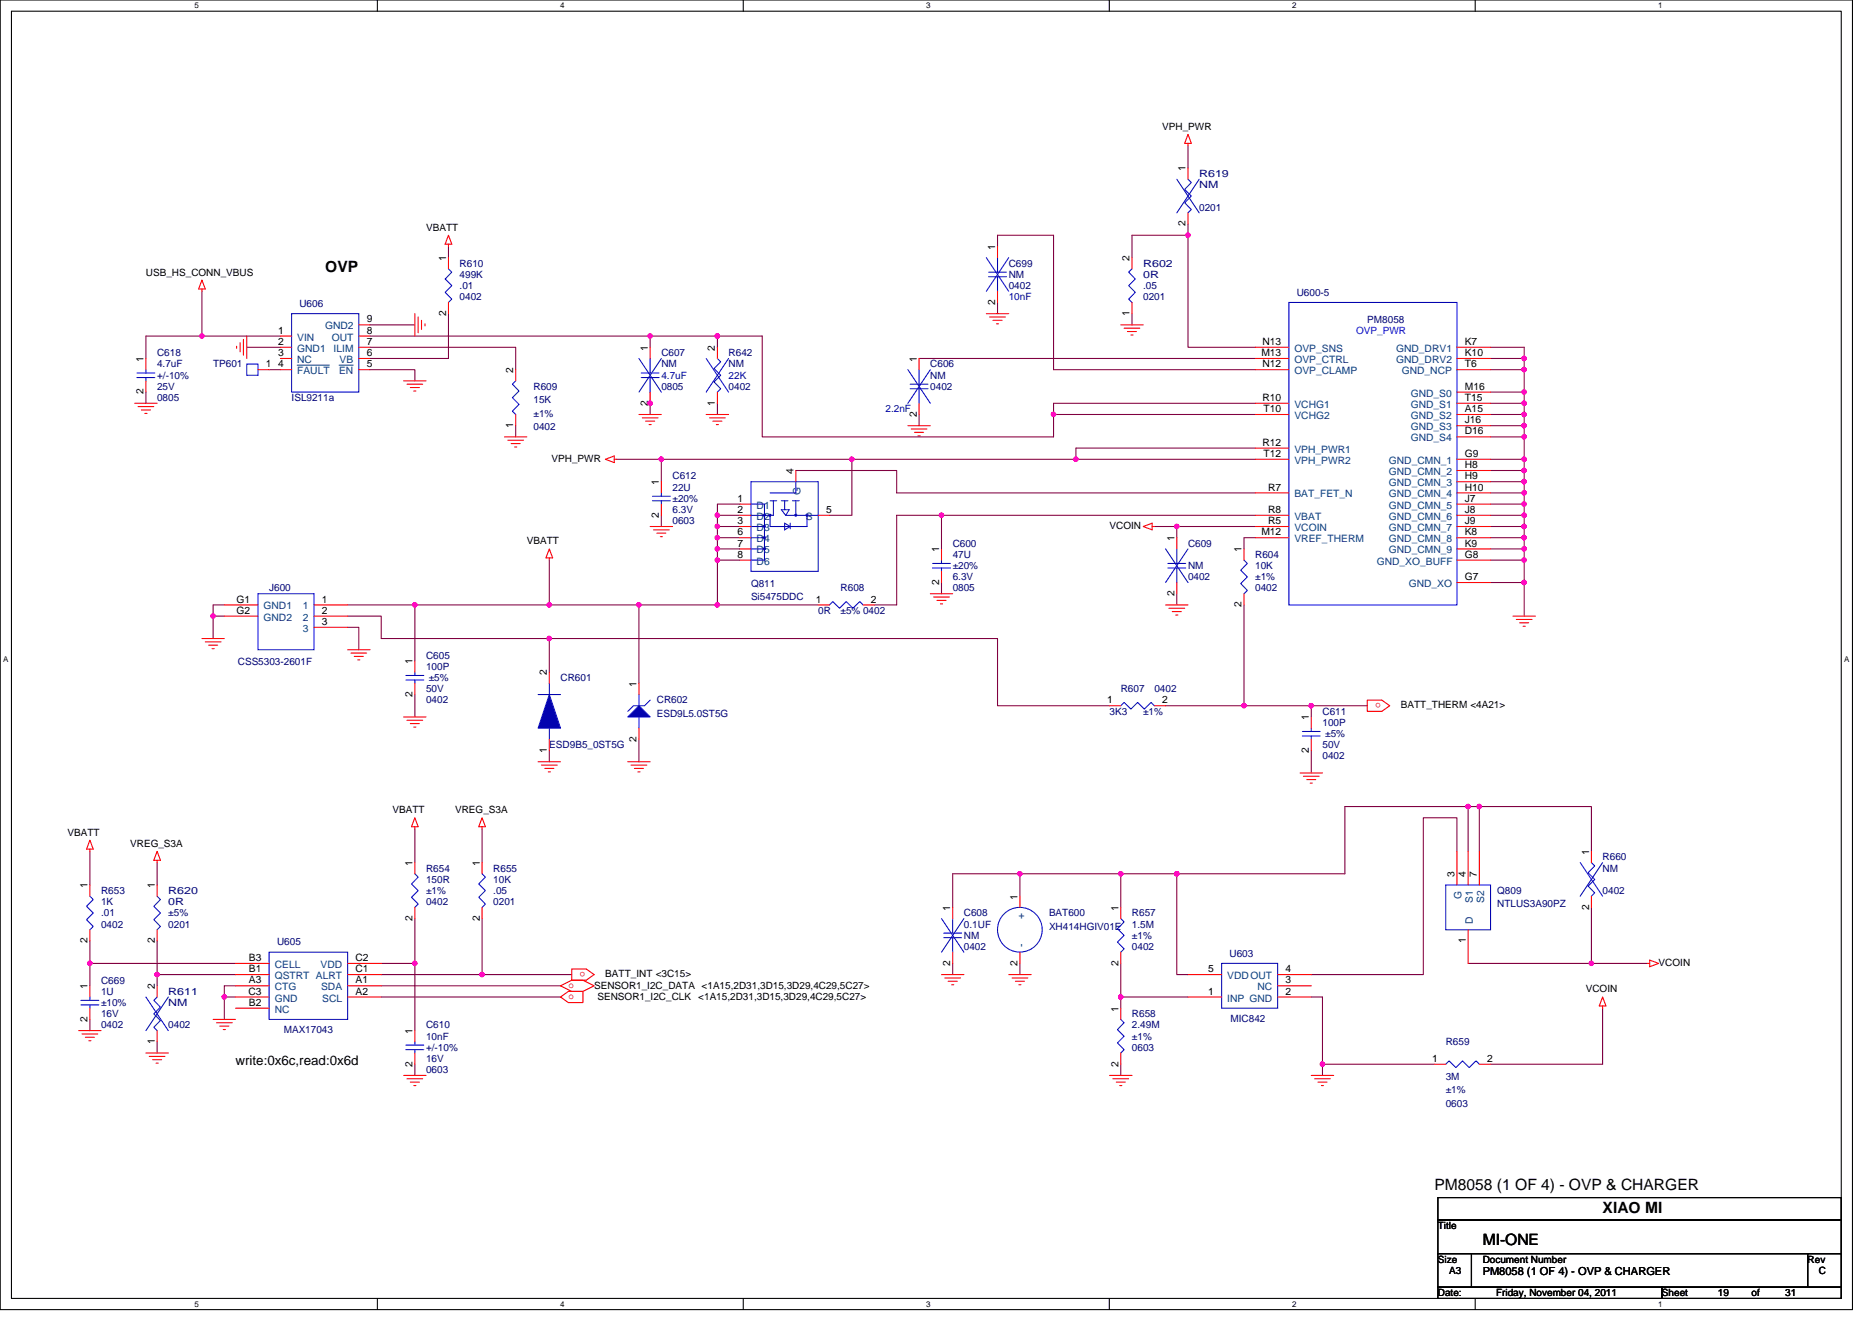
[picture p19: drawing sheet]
<svg xmlns="http://www.w3.org/2000/svg" width="297mm" height="210mm" viewBox="0 0 297 210" stroke-linecap="round" stroke-linejoin="round" font-family="sans-serif">
<defs><g id="words">
<g font-size="2.5">
<text x="51.6" y="43.2">OVP</text>
<text x="227.6" y="188.9">PM8058 (1 OF 4) - OVP &amp; CHARGER</text>
<text x="235.3" y="197.6">MI-ONE</text>
<text x="254.3" y="192.5">XIAO MI</text>
</g>
<text font-size="2.1" x="37.4" y="169">write:0x6c,read:0x6d</text>
<text font-size="1.8" x="235.3" y="202.3">PM8058 (1 OF 4) - OVP &amp; CHARGER</text>
<g font-size="1.6">
<text x="184.4" y="20.6">VPH_PWR</text>
<text x="188.1" y="27.2" transform="rotate(-90 188.1 27.2)">1</text>
<text x="188.1" y="35.9" transform="rotate(-90 188.1 35.9)">2</text>
<text x="67.6" y="36.6">VBATT</text>
<text x="70.8" y="41.4" transform="rotate(-90 70.8 41.4)">1</text>
<text x="157.9" y="39.6" transform="rotate(-90 157.9 39.6)">1</text>
<text x="179.2" y="41.4" transform="rotate(-90 179.2 41.4)">2</text>
<text x="23.2" y="43.7">USB_HS_CONN_VBUS</text>
<text x="44.1" y="53">1</text>
<text x="58.2" y="51.2">9</text>
<text x="58.2" y="53">8</text>
<text x="70.8" y="50.2" transform="rotate(-90 70.8 50.2)">2</text>
<text x="157.9" y="48.4" transform="rotate(-90 157.9 48.4)">2</text>
<text x="179.2" y="50.2" transform="rotate(-90 179.2 50.2)">1</text>
<text x="22.8" y="57.4" transform="rotate(-90 22.8 57.4)">1</text>
<text x="42.2" y="58.3">1</text>
<text x="44.1" y="54.7">2</text>
<text x="44.1" y="56.5">3</text>
<text x="44.1" y="58.3">4</text>
<text x="58.2" y="58.3">5</text>
<text x="58.2" y="54.7">7</text>
<text x="58.2" y="56.5">6</text>
<text x="81.4" y="59.2" transform="rotate(-90 81.4 59.2)">2</text>
<text x="102.8" y="55.6" transform="rotate(-90 102.8 55.6)">1</text>
<text x="113.4" y="55.6" transform="rotate(-90 113.4 55.6)">2</text>
<text x="145.5" y="57.4" transform="rotate(-90 145.5 57.4)">1</text>
<text x="200.1" y="56.5">M13</text>
<text x="200.3" y="54.7">N13</text>
<text x="200.3" y="58.3">N12</text>
<text x="232.4" y="58.3">T6</text>
<text x="232.4" y="54.7">K7</text>
<text x="232.4" y="56.5">K10</text>
<text x="22.8" y="62.6" transform="rotate(-90 22.8 62.6)">2</text>
<text x="102.8" y="64.4" transform="rotate(-90 102.8 64.4)">2</text>
<text x="113.4" y="64.4" transform="rotate(-90 113.4 64.4)">1</text>
<text x="200.3" y="63.6">R10</text>
<text x="200.5" y="65.4">T10</text>
<text x="232.4" y="61.8">M16</text>
<text x="232.4" y="63.6">T15</text>
<text x="232.4" y="65.4">A15</text>
<text x="81.4" y="67.9" transform="rotate(-90 81.4 67.9)">1</text>
<text x="145.5" y="66.2" transform="rotate(-90 145.5 66.2)">2</text>
<text x="200.3" y="70.7">R12</text>
<text x="232.4" y="67.2">J16</text>
<text x="232.4" y="69">D16</text>
<text x="87.5" y="73.3">VPH_PWR</text>
<text x="104.6" y="77" transform="rotate(-90 104.6 77)">1</text>
<text x="125.9" y="75.2" transform="rotate(-90 125.9 75.2)">4</text>
<text x="200.5" y="72.5">T12</text>
<text x="201.2" y="77.9">R7</text>
<text x="232.4" y="72.5">G9</text>
<text x="232.4" y="74.3">H8</text>
<text x="232.4" y="76.1">H9</text>
<text x="232.4" y="77.9">H10</text>
<text x="104.6" y="82.2" transform="rotate(-90 104.6 82.2)">2</text>
<text x="117" y="79.6">1</text>
<text x="117" y="81.4">2</text>
<text x="117" y="83.2">3</text>
<text x="131.1" y="81.4">5</text>
<text x="176.1" y="83.9">VCOIN</text>
<text x="201.2" y="81.4">R8</text>
<text x="201.2" y="83.2">R5</text>
<text x="232.4" y="79.6">J7</text>
<text x="232.4" y="81.4">J8</text>
<text x="232.4" y="83.2">J9</text>
<text x="83.6" y="86.4">VBATT</text>
<text x="117" y="85">6</text>
<text x="117" y="86.7">7</text>
<text x="117" y="88.5">8</text>
<text x="149" y="87.7" transform="rotate(-90 149 87.7)">1</text>
<text x="186.3" y="85.9" transform="rotate(-90 186.3 85.9)">1</text>
<text x="197" y="87.7" transform="rotate(-90 197 87.7)">1</text>
<text x="200.1" y="85">M12</text>
<text x="232.4" y="85">K8</text>
<text x="232.4" y="86.7">K9</text>
<text x="232.4" y="88.5">G8</text>
<text x="37.5" y="95.6">G1</text>
<text x="51.1" y="95.6">1</text>
<text x="129.5" y="95.6">1</text>
<text x="138.2" y="95.6">2</text>
<text x="149" y="92.8" transform="rotate(-90 149 92.8)">2</text>
<text x="186.3" y="94.6" transform="rotate(-90 186.3 94.6)">2</text>
<text x="232.4" y="92.1">G7</text>
<text x="37.5" y="97.4">G2</text>
<text x="51.1" y="97.4">2</text>
<text x="51.1" y="99.2">3</text>
<text x="197" y="96.4" transform="rotate(-90 197 96.4)">2</text>
<text x="65.4" y="105.4" transform="rotate(-90 65.4 105.4)">1</text>
<text x="86.8" y="107.2" transform="rotate(-90 86.8 107.2)">2</text>
<text x="65.4" y="110.6" transform="rotate(-90 65.4 110.6)">2</text>
<text x="101" y="109" transform="rotate(-90 101 109)">1</text>
<text x="175.7" y="111.6">1</text>
<text x="184.4" y="111.6">2</text>
<text x="222.3" y="112.4">BATT_THERM &lt;4A21&gt;</text>
<text x="86.8" y="119.5" transform="rotate(-90 86.8 119.5)">1</text>
<text x="101" y="117.7" transform="rotate(-90 101 117.7)">2</text>
<text x="207.7" y="119.5" transform="rotate(-90 207.7 119.5)">2</text>
<text x="207.7" y="114.3" transform="rotate(-90 207.7 114.3)">1</text>
<text x="62.3" y="129.1">VBATT</text>
<text x="72.2" y="129.1">VREG_S3A</text>
<text x="10.7" y="132.6">VBATT</text>
<text x="20.7" y="134.4">VREG_S3A</text>
<text x="65.4" y="137.4" transform="rotate(-90 65.4 137.4)">1</text>
<text x="76.1" y="137.4" transform="rotate(-90 76.1 137.4)">1</text>
<text x="252.1" y="135.7" transform="rotate(-90 252.1 135.7)">1</text>
<text x="13.9" y="141" transform="rotate(-90 13.9 141)">1</text>
<text x="24.5" y="141" transform="rotate(-90 24.5 141)">1</text>
<text x="161.5" y="142.8" transform="rotate(-90 161.5 142.8)">1</text>
<text x="230.8" y="139.2" transform="rotate(-90 230.8 139.2)">3</text>
<text x="232.6" y="139.2" transform="rotate(-90 232.6 139.2)">4</text>
<text x="234.4" y="139.2" transform="rotate(-90 234.4 139.2)">7</text>
<text x="13.9" y="149.7" transform="rotate(-90 13.9 149.7)">2</text>
<text x="24.5" y="149.7" transform="rotate(-90 24.5 149.7)">2</text>
<text x="65.4" y="146.2" transform="rotate(-90 65.4 146.2)">2</text>
<text x="76.1" y="146.2" transform="rotate(-90 76.1 146.2)">2</text>
<text x="150.8" y="144.5" transform="rotate(-90 150.8 144.5)">1</text>
<text x="177.5" y="144.5" transform="rotate(-90 177.5 144.5)">1</text>
<text x="232.6" y="149.7" transform="rotate(-90 232.6 149.7)">1</text>
<text x="252.1" y="144.4" transform="rotate(-90 252.1 144.4)">2</text>
<text x="39.5" y="152.5">B3</text>
<text x="39.5" y="154.3">B1</text>
<text x="56.4" y="154.3">C1</text>
<text x="56.4" y="152.5">C2</text>
<text x="96.1" y="155">BATT_INT &lt;3C15&gt;</text>
<text x="150.8" y="153.3" transform="rotate(-90 150.8 153.3)">2</text>
<text x="161.5" y="153.3" transform="rotate(-90 161.5 153.3)">2</text>
<text x="177.5" y="153.3" transform="rotate(-90 177.5 153.3)">2</text>
<text x="191.7" y="154.3">5</text>
<text x="204" y="154.3">4</text>
<text x="263.2" y="153.3">VCOIN</text>
<text x="13.9" y="157" transform="rotate(-90 13.9 157)">1</text>
<text x="24.5" y="157" transform="rotate(-90 24.5 157)">2</text>
<text x="39.4" y="157.9">C3</text>
<text x="39.5" y="156.1">A3</text>
<text x="39.5" y="159.6">B2</text>
<text x="56.4" y="156.1">A1</text>
<text x="56.4" y="157.9">A2</text>
<text x="94.3" y="157">SENSOR1_I2C_DATA &lt;1A15,2D31,3D15,3D29,4C29,5C27&gt;</text>
<text x="94.8" y="158.8">SENSOR1_I2C_CLK</text>
<text x="110.8" y="158.8">&lt;1A15,2D31,3D15,3D29,4C29,5C27&gt;</text>
<text x="177.5" y="160.5" transform="rotate(-90 177.5 160.5)">1</text>
<text x="191.7" y="157.9">1</text>
<text x="204" y="157.9">2</text>
<text x="204" y="156.1">3</text>
<text x="251.6" y="157.5">VCOIN</text>
<text x="13.9" y="162.2" transform="rotate(-90 13.9 162.2)">2</text>
<text x="24.5" y="165.7" transform="rotate(-90 24.5 165.7)">1</text>
<text x="65.4" y="164.1" transform="rotate(-90 65.4 164.1)">1</text>
<text x="65.4" y="169.3" transform="rotate(-90 65.4 169.3)">2</text>
<text x="177.5" y="169.3" transform="rotate(-90 177.5 169.3)">2</text>
<text x="227.3" y="168.5">1</text>
<text x="236" y="168.5">2</text>
<text x="228.2" y="195.1">Title</text>
<text x="228.2" y="200.4">Size</text>
<text x="229.9" y="202.2">A3</text>
<text x="235.3" y="200.4">Document Number</text>
<text x="286.8" y="200.4">Rev</text>
<text x="288.6" y="202.2">C</text>
<text x="228.2" y="205.7">Date:</text>
<text x="237.4" y="205.7">Friday, November 04, 2011</text>
<text x="263.7" y="205.7">Sheet</text>
<text x="272.6" y="205.7">19</text>
<text x="277.9" y="205.7">of</text>
<text x="283.3" y="205.7">31</text>
</g>
<g font-size="1.6" fill="#000080">
<text x="190.3" y="28.1">R619</text>
<text x="190.3" y="29.9">NM</text>
<text x="190.3" y="33.4">0201</text>
<text x="72.9" y="42.3">R610</text>
<text x="72.9" y="44.1">499K</text>
<text x="72.9" y="45.9">.01</text>
<text x="72.9" y="47.6">0402</text>
<text x="160.1" y="42.3">C699</text>
<text x="160.1" y="44.1">NM</text>
<text x="160.1" y="45.9">0402</text>
<text x="181.4" y="42.3">R602</text>
<text x="181.4" y="44.1">0R</text>
<text x="181.4" y="45.9">.05</text>
<text x="181.4" y="47.6">0201</text>
<text x="205.8" y="46.9">U600-5</text>
<text x="47.5" y="48.7">U606</text>
<text x="217" y="51.2">PM8058</text>
<text x="24.9" y="56.5">C618</text>
<text x="24.9" y="58.3">4.7uF</text>
<text x="33.8" y="58.3">TP601</text>
<text x="104.9" y="56.5">C607</text>
<text x="104.9" y="58.3">NM</text>
<text x="115.6" y="56.5">R642</text>
<text x="115.6" y="58.3">NM</text>
<text x="147.6" y="58.3">C606</text>
<text x="24.9" y="61.9">25V</text>
<text x="24.9" y="60.1">+/-10%</text>
<text x="24.9" y="63.6">0805</text>
<text x="46.3" y="63.6">ISL9211a</text>
<text x="84.7" y="61.9">R609</text>
<text x="84.7" y="64">15K</text>
<text x="104.9" y="61.9">0805</text>
<text x="115.6" y="61.9">0402</text>
<text x="147.6" y="60.1">NM</text>
<text x="147.6" y="61.9">0402</text>
<text x="84.7" y="66.1">±1%</text>
<text x="84.7" y="68.3">0402</text>
<text x="106.7" y="76.1">C612</text>
<text x="106.7" y="77.9">22U</text>
<text x="106.7" y="81.4">6.3V</text>
<text x="106.7" y="79.7">±20%</text>
<text x="106.7" y="83.2">0603</text>
<text x="151.2" y="86.8">C600</text>
<text x="151.2" y="88.5">47U</text>
<text x="188.5" y="86.8">C609</text>
<text x="199.2" y="88.5">R604</text>
<text x="42.7" y="93.9">J600</text>
<text x="119.2" y="93.2">Q811</text>
<text x="119.2" y="95.3">Si5475DDC</text>
<text x="133.4" y="93.9">R608</text>
<text x="151.2" y="92.1">6.3V</text>
<text x="151.2" y="90.3">±20%</text>
<text x="151.2" y="93.9">0805</text>
<text x="188.5" y="90.3">NM</text>
<text x="188.5" y="92.1">0402</text>
<text x="199.2" y="90.3">10K</text>
<text x="199.2" y="92.1">±1%</text>
<text x="199.2" y="93.9">0402</text>
<text x="129.8" y="97.4">0R</text>
<text x="133.4" y="97.4">±5% 0402</text>
<text x="37.7" y="105.6">CSS5303-2601F</text>
<text x="67.6" y="104.5">C605</text>
<text x="67.6" y="106.3">100P</text>
<text x="67.6" y="109.9">50V</text>
<text x="67.6" y="111.7">0402</text>
<text x="68" y="108.1">±5%</text>
<text x="88.9" y="108.1">CR601</text>
<text x="104.2" y="111.7">CR602</text>
<text x="104.2" y="113.8">ESD9L5.0ST5G</text>
<text x="176.1" y="113.4">3K3</text>
<text x="177.8" y="109.9">R607</text>
<text x="181.4" y="113.4">±1%</text>
<text x="183.2" y="109.9">0402</text>
<text x="209.8" y="113.4">C611</text>
<text x="87.2" y="118.8">ESD9B5_0ST5G</text>
<text x="209.8" y="115.2">100P</text>
<text x="209.8" y="118.8">50V</text>
<text x="210.3" y="117">±5%</text>
<text x="209.8" y="120.5">0402</text>
<text x="254.3" y="136.5">R660</text>
<text x="16" y="141.9">R653</text>
<text x="16" y="143.7">1K</text>
<text x="26.7" y="141.9">R620</text>
<text x="26.7" y="143.7">0R</text>
<text x="67.6" y="138.3">R654</text>
<text x="67.6" y="140.1">150R</text>
<text x="67.6" y="141.9">±1%</text>
<text x="67.6" y="143.7">0402</text>
<text x="78.3" y="138.3">R655</text>
<text x="78.3" y="140.1">10K</text>
<text x="78.3" y="141.9">.05</text>
<text x="78.3" y="143.7">0201</text>
<text x="237.6" y="141.9">Q809</text>
<text x="254.3" y="138.3">NM</text>
<text x="254.3" y="141.9">0402</text>
<text x="16" y="145.4">.01</text>
<text x="16" y="147.2">0402</text>
<text x="26.7" y="145.4">±5%</text>
<text x="26.7" y="147.2">0201</text>
<text x="152.9" y="147.2">0.1UF</text>
<text x="152.9" y="145.4">C608</text>
<text x="152.9" y="149">NM</text>
<text x="166.5" y="145.4">BAT600</text>
<text x="166.5" y="147.6">XH414HGIV01E</text>
<text x="179.6" y="145.4">R657</text>
<text x="179.6" y="147.2">1.5M</text>
<text x="179.6" y="149">±1%</text>
<text x="237.6" y="144">NTLUS3A90PZ</text>
<text x="44" y="150.1">U605</text>
<text x="152.9" y="150.8">0402</text>
<text x="179.6" y="150.8">0402</text>
<text x="195.1" y="151.8">U603</text>
<text x="16" y="156.1">C669</text>
<text x="16" y="157.9">1U</text>
<text x="16" y="161.4">16V</text>
<text x="16" y="159.7">±10%</text>
<text x="26.7" y="157.9">R611</text>
<text x="26.7" y="159.7">NM</text>
<text x="179.6" y="161.4">R658</text>
<text x="16" y="163.2">0402</text>
<text x="26.7" y="163.2">0402</text>
<text x="45" y="163.9">MAX17043</text>
<text x="67.6" y="163.2">C610</text>
<text x="67.6" y="165">10nF</text>
<text x="67.6" y="166.8">+/-10%</text>
<text x="179.6" y="163.2">2.49M</text>
<text x="179.6" y="165">±1%</text>
<text x="179.6" y="166.8">0603</text>
<text x="195.3" y="162.2">MIC842</text>
<text x="229.4" y="165.9">R659</text>
<text x="67.6" y="168.6">16V</text>
<text x="67.6" y="170.3">0603</text>
<text x="229.4" y="171.4">3M</text>
<text x="229.4" y="173.5">±1%</text>
<text x="229.4" y="175.7">0603</text>
</g>
<g font-size="1.6" fill="#0000a0">
<text x="160.1" y="47.6">10nF</text>
<text x="104.9" y="60.1">4.7uF</text>
<text x="115.6" y="60.1">22K</text>
<text x="140.5" y="65.4">2.2nF</text>
</g>
<g font-size="1.6" fill="#004080">
<text x="51.6" y="52.3">GND2</text>
<text x="47.2" y="59.4">FAULT</text>
<text x="47.2" y="55.8">GND1</text>
<text x="47.2" y="54.1">VIN</text>
<text x="47.2" y="57.6">NC</text>
<text x="52.6" y="54.1">OUT</text>
<text x="52.9" y="55.8">ILIM</text>
<text x="53.8" y="59.4">EN</text>
<text x="53.9" y="57.6">VB</text>
<text x="205.4" y="55.8">OVP_SNS</text>
<text x="205.4" y="57.6">OVP_CTRL</text>
<text x="205.4" y="59.4">OVP_CLAMP</text>
<text x="221.5" y="55.8">GND_DRV1</text>
<text x="221.5" y="57.6">GND_DRV2</text>
<text x="222.4" y="59.4">GND_NCP</text>
<text x="205.4" y="64.7">VCHG1</text>
<text x="223.9" y="62.9">GND_S0</text>
<text x="223.9" y="64.7">GND_S1</text>
<text x="205.4" y="66.5">VCHG2</text>
<text x="205.4" y="71.8">VPH_PWR1</text>
<text x="223.9" y="66.5">GND_S2</text>
<text x="223.9" y="68.3">GND_S3</text>
<text x="223.9" y="70.1">GND_S4</text>
<text x="205.4" y="73.6">VPH_PWR2</text>
<text x="220.4" y="73.6">GND_CMN_1</text>
<text x="220.4" y="75.4">GND_CMN_2</text>
<text x="220.4" y="77.2">GND_CMN_3</text>
<text x="120.1" y="80.7">D1</text>
<text x="120.1" y="82.5">D2</text>
<text x="127" y="78.6" transform="rotate(-90 127 78.6)">G</text>
<text x="127.9" y="82.5">S</text>
<text x="205.4" y="79">BAT_FET_N</text>
<text x="205.4" y="82.5">VBAT</text>
<text x="220.4" y="79">GND_CMN_4</text>
<text x="220.4" y="80.7">GND_CMN_5</text>
<text x="220.4" y="82.5">GND_CMN_6</text>
<text x="120.1" y="84.3">D3</text>
<text x="120.1" y="86.1">D4</text>
<text x="120.1" y="87.8">D5</text>
<text x="120.1" y="89.6">D6</text>
<text x="205.4" y="84.3">VCOIN</text>
<text x="205.4" y="86.1">VREF_THERM</text>
<text x="218.5" y="89.6">GND_XO_BUFF</text>
<text x="220.4" y="84.3">GND_CMN_7</text>
<text x="220.4" y="86.1">GND_CMN_8</text>
<text x="220.4" y="87.8">GND_CMN_9</text>
<text x="223.5" y="93.2">GND_XO</text>
<text x="41.8" y="96.7">GND1</text>
<text x="41.8" y="98.5">GND2</text>
<text x="48" y="96.7">1</text>
<text x="48" y="98.5">2</text>
<text x="48" y="100.3">3</text>
<text x="231.9" y="142.6" transform="rotate(-90 231.9 142.6)">G</text>
<text x="233.7" y="143.3" transform="rotate(-90 233.7 143.3)">S1</text>
<text x="235.5" y="143.3" transform="rotate(-90 235.5 143.3)">S2</text>
<text x="162.6" y="145.9" transform="rotate(-90 162.6 145.9)">+</text>
<text x="233.7" y="146.7" transform="rotate(-90 233.7 146.7)">D</text>
<text x="43.6" y="153.6">CELL</text>
<text x="43.6" y="155.4">QSTRT ALRT</text>
<text x="50.9" y="153.6">VDD</text>
<text x="162.6" y="150.2" transform="rotate(-90 162.6 150.2)">-</text>
<text x="194.7" y="155.4">VDDOUT</text>
<text x="43.6" y="157.2">CTG</text>
<text x="43.6" y="159">GND</text>
<text x="43.6" y="160.7">NC</text>
<text x="50.9" y="157.2">SDA</text>
<text x="51.1" y="159">SCL</text>
<text x="194.7" y="159">INP GND</text>
<text x="199.5" y="157.2">NC</text>
</g>
<text font-size="1.6" fill="#00f" x="215.2" y="53">OVP_PWR</text>
<g font-size="1.6" fill="#f00">
<text x="219.1" y="111.6" transform="rotate(180 219.1 111.6)">o</text>
<text x="92.9" y="154.3" transform="rotate(180 92.9 154.3)">o</text>
<text x="90.2" y="156.8">o</text>
<text x="90.2" y="158.6">o</text>
</g>
<g font-size="1.3">
<text x="30.8" y="1.3">5</text>
<text x="88.9" y="1.3">4</text>
<text x="147" y="1.3">3</text>
<text x="205" y="1.3">2</text>
<text x="263.1" y="1.3">1</text>
<text x=".5" y="105.1">A</text>
<text x="292.6" y="105.1">A</text>
<text x="30.8" y="207.4">5</text>
<text x="88.9" y="207.4">4</text>
<text x="147" y="207.4">3</text>
<text x="205" y="207.4">2</text>
<text x="263.1" y="207.4">1</text>
</g>
</g></defs>
<path d="M0 0h293.9v207.9h-293.9zM1.8 1.8h290.4v204.3h-290.4z" fill="none" stroke="#000" stroke-width=".17"/>
<g fill="#fff">
<path d="M30.8 .2h.7v1.4h-.7z"/>
<path d="M30.8 206.3h.7v1.4h-.7z"/>
</g>
<path d="M59.9 0v1.8M59.9 206.1v1.8" fill="none" stroke="#000" stroke-width=".17"/>
<g fill="#fff">
<path d="M88.9 .2h.7v1.4h-.7z"/>
<path d="M88.9 206.3h.7v1.4h-.7z"/>
</g>
<path d="M117.9 0v1.8M117.9 206.1v1.8" fill="none" stroke="#000" stroke-width=".17"/>
<g fill="#fff">
<path d="M147 .2h.7v1.4h-.7z"/>
<path d="M147 206.3h.7v1.4h-.7z"/>
</g>
<path d="M176 0v1.8M176 206.1v1.8" fill="none" stroke="#000" stroke-width=".17"/>
<g fill="#fff">
<path d="M205 .2h.7v1.4h-.7z"/>
<path d="M205 206.3h.7v1.4h-.7z"/>
</g>
<path d="M234.1 0v1.8M234.1 206.1v1.8" fill="none" stroke="#000" stroke-width=".17"/>
<g fill="#fff">
<path d="M263.1 .2h.7v1.4h-.7z"/>
<path d="M263.1 206.3h.7v1.4h-.7z"/>
<path d="M.5 103.9h.8v1.4h-.8z"/>
<path d="M292.6 103.9h.9v1.4h-.9z"/>
</g>
<g fill="none" stroke="#800040" stroke-width=".17">
<path d="M71.2 39.1v1.8M158.3 39.1v-1.8h8.9v21.4h32M188.5 37.3v17.8h10.7M188.5 37.3h-8.9v3.6M188.5 35.6v1.7M188.5 23.1v3.6M32 53.3h-8.8v3.6M32 46.2v7.1h12.5M39.2 55.1h5.3M42.7 58.7h1.8M58.7 51.6h7.1M58.7 58.7h7.1v1.8"/>
<path d="M58.7 53.3h44.5M58.7 55.1h23.1v3.6M71.2 49.8v7.1h-12.5M103.2 53.3h10.6M103.2 53.3v1.8M113.8 53.3v1.8M113.8 53.3h7.1v16h46.3v-3.5M145.8 56.9h53.4M158.3 48v1.8M179.6 49.8v1.8M236.5 55.1h5.3v1.8M236.5 56.9h5.3"/>
<path d="M236.5 58.7h5.3M241.8 56.9v1.8M241.8 58.7v3.5M23.2 62.2v1.8M81.8 67.6v1.7M97.8 72.9h7.1v3.6M103.2 62.2v3.6M104.9 72.9h30.3M113.8 64v1.8M126.3 74.7h16v3.5h56.9M135.2 72.9h35.5M135.2 72.9v8.9h-3.6"/>
<path d="M145.8 65.8v1.8M167.2 65.8h32M170.7 72.9h28.5M199.2 64h-32v1.8M199.2 71.1h-28.5v1.8M236.5 62.2h5.3M236.5 64h5.3M236.5 67.6h5.3M236.5 65.8h5.3M236.5 69.3h5.3M236.5 72.9h5.3M236.5 74.7h5.3"/>
<path d="M236.5 76.5h5.3M236.5 78.2h5.3M241.8 62.2v1.8M241.8 65.8v1.8M241.8 67.6v1.7M241.8 69.3v3.6M241.8 72.9v1.8M241.8 74.7v1.8M241.8 76.5v1.7M241.8 78.2v1.8M241.8 64v1.8M33.8 97.8v3.5"/>
<path d="M35.6 96h-1.8v1.8h1.8M55.2 99.6h1.7v3.5M55.2 97.8h5.3v3.5h26.7M55.2 96h10.6M87.2 88.9v7.1M87.2 96h14.2M87.2 96h-21.4v8.9M101.4 96h12.4M101.4 96v12.5M104.9 81.8v1.8M113.8 96h16M117.4 81.8h-3.6v1.8"/>
<path d="M117.4 80h-3.6v1.8M117.4 83.6h-3.6v1.7M117.4 85.3h-3.6v1.8M117.4 87.1h-3.6v1.8M117.4 88.9h-3.6v7.1M149.4 81.8v5.3M149.4 81.8h49.8M149.4 92.5v1.7M149.4 81.8h-7.1v14.2h-3.6M183.2 83.6h3.5v1.7M186.7 94.2v1.8M186.7 83.6h12.5"/>
<path d="M197.4 96v16M199.2 85.3h-1.8v1.8M236.5 80h5.3M236.5 81.8h5.3M236.5 83.6h5.3M236.5 85.3h5.3M236.5 87.1h5.3M236.5 88.9h5.3M236.5 92.5h5.3M241.8 92.5v5.3M241.8 80v1.8M241.8 81.8v1.8"/>
<path d="M241.8 83.6v1.7M241.8 85.3v1.8M241.8 87.1v1.8M241.8 88.9v3.6M65.8 110.2v3.6M87.2 101.3h71.1v10.7h17.8M87.2 101.3v5.4M87.2 119.1v1.8M101.4 117.3v3.6M185 112h12.4M197.4 112h10.7M208.1 119.1v3.6"/>
<path d="M208.1 112h8.9M208.1 112v1.8M14.3 135.1v5.4M24.9 136.9v3.6M65.8 131.6v5.3M76.5 131.6v5.3M161.8 138.7h16M177.8 138.7v5.3M177.8 138.7h8.9M186.7 138.7v16h1.8M231.2 135.1v-5.3h-5.4v24.9h-17.7M233 128h1.7"/>
<path d="M233 135.1v-7.1h-19.6v10.7h-26.7M234.7 128v7.1M234.7 128h17.8v7.1M14.3 149.4v3.5h23.1M14.3 152.9v3.6M24.9 149.4v5.3M24.9 154.7h12.5M24.9 154.7v1.8M35.6 158.2v3.6M37.4 156.5h-1.8v1.7h1.8M60.5 154.7h16M60.5 156.5h28.4"/>
<path d="M60.5 158.2h28.4M60.5 152.9h5.3M65.8 145.8v7.1M65.8 152.9v10.7M76.5 145.8v8.9h14.2M151.2 152.9v1.8M161.8 142.2v-3.5h-10.6v5.3M161.8 152.9v1.8M177.8 152.9v5.3h10.7M177.8 158.2v1.8M208.1 158.2h1.7v10.7M252.5 152.9h8.9"/>
<path d="M252.5 144v8.9h-19.5M14.3 161.8v1.8M24.9 165.4v1.7M65.8 168.9v1.8M177.8 168.9v1.8M209.8 168.9v1.8M209.8 168.9h17.8M254.3 160v8.9h-17.8"/>
</g>
<g fill="#f0f" stroke="#f0f" stroke-width=".17">
<circle cx="241.8" cy="92.4" r=".35"/>
<circle cx="241.8" cy="56.9" r=".35"/>
<circle cx="241.8" cy="58.7" r=".35"/>
<circle cx="241.8" cy="62.2" r=".35"/>
<circle cx="241.8" cy="65.8" r=".35"/>
<circle cx="241.8" cy="67.6" r=".35"/>
<circle cx="241.8" cy="69.3" r=".35"/>
<circle cx="241.8" cy="72.9" r=".35"/>
<circle cx="241.8" cy="74.7" r=".35"/>
<circle cx="241.8" cy="76.4" r=".35"/>
<circle cx="241.8" cy="78.2" r=".35"/>
<circle cx="241.8" cy="80" r=".35"/>
<circle cx="241.8" cy="81.8" r=".35"/>
<circle cx="241.8" cy="83.6" r=".35"/>
<circle cx="241.8" cy="85.3" r=".35"/>
<circle cx="241.8" cy="87.1" r=".35"/>
<circle cx="241.8" cy="88.9" r=".35"/>
<circle cx="241.8" cy="64" r=".35"/>
<circle cx="188.5" cy="37.3" r=".35"/>
<circle cx="103.2" cy="64" r=".35"/>
<circle cx="113.8" cy="53.3" r=".35"/>
<circle cx="103.2" cy="53.3" r=".35"/>
<circle cx="167.2" cy="65.8" r=".35"/>
<circle cx="170.7" cy="72.9" r=".35"/>
<circle cx="149.4" cy="81.8" r=".35"/>
<circle cx="197.4" cy="112" r=".35"/>
<circle cx="208.1" cy="112" r=".35"/>
<circle cx="135.2" cy="72.9" r=".35"/>
<circle cx="32" cy="53.3" r=".35"/>
<circle cx="14.3" cy="152.9" r=".35"/>
<circle cx="35.6" cy="158.2" r=".35"/>
<circle cx="65.8" cy="152.9" r=".35"/>
<circle cx="76.5" cy="154.7" r=".35"/>
<circle cx="113.8" cy="96" r=".35"/>
<circle cx="186.7" cy="138.7" r=".35"/>
<circle cx="177.8" cy="158.2" r=".35"/>
<circle cx="209.8" cy="168.9" r=".35"/>
<circle cx="177.8" cy="138.7" r=".35"/>
<circle cx="161.8" cy="138.7" r=".35"/>
<circle cx="186.7" cy="83.6" r=".35"/>
<circle cx="87.1" cy="101.3" r=".35"/>
<circle cx="104.9" cy="72.9" r=".35"/>
<circle cx="113.8" cy="81.8" r=".35"/>
<circle cx="113.8" cy="83.6" r=".35"/>
<circle cx="113.8" cy="85.3" r=".35"/>
<circle cx="113.8" cy="87.1" r=".35"/>
<circle cx="113.8" cy="88.9" r=".35"/>
<circle cx="33.8" cy="97.8" r=".35"/>
<circle cx="234.7" cy="128" r=".35"/>
<circle cx="232.9" cy="128" r=".35"/>
<circle cx="252.5" cy="152.9" r=".35"/>
<circle cx="65.8" cy="96" r=".35"/>
<circle cx="101.4" cy="96" r=".35"/>
<circle cx="87.1" cy="96" r=".35"/>
<circle cx="24.9" cy="154.7" r=".35"/>
</g>
<g fill="none" stroke="#f00" stroke-width=".17">
<path d="M71.2 37.3l.5 1.5h-1.1zM71.2 38.8v.3M158.3 39.1v1.8M188.5 21.3l.5 1.5h-1zM188.5 22.8v.3M188.5 26.7v1.7M188.5 33.8v1.8M23.2 56.9v1.8M32 44.5l.6 1.4h-1.1zM32 45.9v.3M37.5 54.9v.4M38.1 54.4v1.4"/>
<path d="M38.6 53.9v2.5M39.2 53.3v3.6M40.9 58.7h1.8M44.5 58.7h1.8M44.5 55.1h1.8M44.5 53.3h1.8M44.5 56.9h1.8M56.9 58.7h1.8M56.9 56.9h1.8M56.9 55.1h1.8M56.9 53.3h1.8M56.9 51.6h1.8"/>
<path d="M65.8 49.8v3.5M66.4 50.3v2.5M66.9 50.8v1.5M67.4 51.4v.3M71.2 40.9v1.8M71.2 48v1.8M81.8 58.7v1.8M103.2 55.1v1.8M113.8 55.1v1.8M145.8 56.9v1.8M156.5 49.8h3.6M157 50.3h2.5"/>
<path d="M157.6 50.8h1.4M158.1 51.4h.4M158.3 46.2v1.8M177.8 51.6h3.6M178.4 52.1h2.5M178.9 52.6h1.4M179.4 53.2h.4M179.6 48v1.8M179.6 40.9v1.8M199.2 55.1h5.3M199.2 56.9h5.3M199.2 58.7h5.3"/>
<path d="M231.2 55.1h5.3M231.2 56.9h5.3M231.2 58.7h5.3M21.4 64h3.5M21.9 64.5h2.5M22.4 65.1h1.5M23 65.6h.3M23.2 60.5v1.7M64 60.5h3.6M64.6 61h2.5M65.1 61.5h1.4M65.7 62.1h.3"/>
<path d="M80 69.3h3.6M80.6 69.9h2.5M81.1 70.4h1.4M81.7 71h.3M81.8 65.8v1.8M96.1 72.9l1.4-.5v1zM97.5 72.9h.3M101.4 65.8h3.5M101.9 66.3h2.5M102.4 66.8h1.5M103 67.4h.3M103.2 62.2v1.8"/>
<path d="M104.9 76.5v1.7M112.1 65.8h3.5M112.6 66.3h2.5M113.1 66.8h1.5M113.7 67.4h.3M113.8 62.2v1.8M126.3 74.7v1.8M144.1 67.6h3.5M144.6 68.1h2.5M145.1 68.6h1.5M145.7 69.2h.3M145.8 64v1.8"/>
<path d="M199.2 64h5.3M199.2 65.8h5.3M199.2 71.1h5.3M199.2 72.9h5.3M199.2 78.2h5.3M231.2 62.2h5.3M231.2 64h5.3M231.2 65.8h5.3M231.2 67.6h5.3M231.2 69.3h5.3M231.2 72.9h5.3M231.2 74.7h5.3"/>
<path d="M231.2 76.5h5.3M231.2 78.2h5.3M35.6 96h5.3M35.6 97.8h5.3M49.8 96h5.4M49.8 97.8h5.4M49.8 99.6h5.4M87.2 87.1l.5 1.4h-1.1zM87.2 88.5v.4M103.2 83.6h3.5M103.7 84.1h2.5M104.2 84.6h1.5"/>
<path d="M104.8 85.2h.3M104.9 80v1.8M117.4 80h1.8M117.4 81.8h1.8M117.4 83.6h1.8M117.4 85.3h1.8M117.4 87.1h1.8M117.4 88.9h1.8M129.8 81.8h1.8M129.8 96h1.8M136.9 96h1.8M147.6 94.2h3.6"/>
<path d="M148.1 94.8h2.5M148.7 95.3h1.4M149.2 95.8h.4M149.4 87.1v1.8M149.4 90.7v1.8M181.4 83.6l1.4-.6v1.1zM182.8 83.6h.4M185 96h3.5M185.5 96.5h2.5M186 97.1h1.4M186.6 97.6h.3M186.7 85.3v1.8"/>
<path d="M186.7 92.5v1.7M197.4 87.1v1.8M197.4 94.2v1.8M199.2 81.8h5.3M199.2 83.6h5.3M199.2 85.3h5.3M231.2 80h5.3M231.2 81.8h5.3M231.2 83.6h5.3M231.2 85.3h5.3M231.2 87.1h5.3M231.2 88.9h5.3"/>
<path d="M231.2 92.5h5.3M240.1 97.8h3.5M240.6 98.3h2.5M241.1 98.8h1.5M241.7 99.4h.3M32 101.3h3.6M32.6 101.9h2.5M33.1 102.4h1.4M33.7 103h.3M55.2 103.1h3.5M55.7 103.7h2.5M56.2 104.2h1.5"/>
<path d="M56.8 104.7h.3M64 113.8h3.6M64.6 114.3h2.5M65.1 114.9h1.4M65.7 115.4h.3M65.8 104.9v1.8M65.8 108.5v1.7M87.2 117.3v1.8M87.2 106.7v1.8M101.4 115.6v1.7M101.4 108.5v1.7M176.1 112h1.7"/>
<path d="M183.2 112h1.8M208.1 113.8v1.8M208.1 117.3v1.8M217 111.1h2.3l1.2 .9-1.2 .9h-2.3zM14.3 133.3l.5 1.5h-1.1zM14.3 134.8v.3M24.9 135.1l.6 1.4h-1.1zM24.9 136.5v.4M65.8 129.8l.6 1.4h-1.1zM65.8 131.2v.4M65.8 136.9v1.8M76.5 129.8l.5 1.4h-1z"/>
<path d="M76.5 131.2v.4M76.5 136.9v1.8M85.4 120.9h3.5M85.9 121.4h2.5M86.4 122h1.5M87 122.5h.3M99.6 120.9h3.6M100.1 121.4h2.5M100.7 122h1.4M101.2 122.5h.4M206.3 122.7h3.5M206.8 123.2h2.5"/>
<path d="M207.3 123.7h1.5M207.9 124.3h.3M231.2 135.1v5.4M233 135.1v5.4M234.7 135.1v5.4M252.5 135.1v1.8M14.3 156.5v1.7M14.3 140.5v1.7M14.3 147.6v1.8M24.9 156.5v1.7M24.9 140.5v1.7M24.9 147.6v1.8"/>
<path d="M37.4 152.9h5.3M37.4 154.7h5.3M37.4 156.5h5.3M37.4 158.2h5.3M55.2 152.9h5.3M55.2 154.7h5.3M55.2 156.5h5.3M55.2 158.2h5.3M65.8 144v1.8M76.5 144v1.8M88.9 156.5l1.8-.9h1.8l1.8 .9-1.8 .9h-1.8zM88.9 158.2l1.3-.8h2.3v1.7h-2.3z"/>
<path d="M90.7 153.8h2.3l1.3 .9-1.3 .9h-2.3zM149.4 154.7h3.5M149.9 155.2h2.5M150.4 155.7h1.5M151 156.3h.3M151.2 144v1.8M151.2 151.1v1.8M160.1 154.7h3.5M160.6 155.2h2.5M161.1 155.7h1.5M161.7 156.3h.3M161.8 142.2v1.8"/>
<path d="M161.8 151.1v1.8M177.8 144v1.8M177.8 151.1v1.8M188.5 154.7h5.3M188.5 158.2h5.3M202.7 154.7h5.4M202.7 158.2h5.4M202.7 156.5h5.4M233 147.6v5.3M252.5 142.2v1.8M254.3 158.2l.5 1.5h-1zM254.3 159.7v.3"/>
<path d="M261.4 152.9h.4M261.8 152.4l1.4 .5-1.4 .5zM12.5 163.6h3.5M13 164.1h2.5M13.5 164.6h1.5M14.1 165.2h.3M14.3 160v1.8M23.2 167.1h3.5M23.7 167.7h2.5M24.2 168.2h1.5M24.8 168.7h.3M24.9 163.6v1.8"/>
<path d="M33.8 161.8h3.6M34.4 162.3h2.4M34.9 162.9h1.4M35.4 163.4h.4M37.4 160h5.3M64 170.7h3.6M64.6 171.2h2.5M65.1 171.7h1.4M65.7 172.3h.3M65.8 163.6v1.8M65.8 167.1v1.8M176.1 170.7h3.5"/>
<path d="M176.6 171.2h2.5M177.1 171.7h1.5M177.7 172.3h.3M177.8 160v1.8M177.8 167.1v1.8M208.1 170.7h3.5M208.6 171.2h2.5M209.1 171.7h1.5M209.7 172.3h.3M227.6 168.9h1.8M234.7 168.9h1.8"/>
</g>
<path d="M228.2 190.1h64v3.5h-64zM228.2 193.6h64v5.4h-64zM228.2 199h5.3v5.3h-5.3zM233.5 199h53.3v5.3h-53.3zM286.8 199h5.4v5.3h-5.4zM228.2 204.3h35.5v1.8h-35.5zM263.7 204.3h28.5v1.8h-28.5z" fill="none" stroke="#000" stroke-width=".17"/>
<g fill="none" stroke="#00f" stroke-width=".17">
<path d="M186.7 28.4l3.6 5.4M188.5 28.4l.5 .6-1 1.1 1 1-1 1.1 1 1.1-.5 .5M190.3 28.4l-3.6 5.4M21.7 59.2h2.9M21.7 59.9h2.9M23.2 58.7v.5M23.2 59.9v.6M39.2 57.8h1.7v1.8h-1.7zM46.3 49.8h10.6v12.4h-10.6zM71.2 42.7l.5 .5-1.1 1.1 1.1 1-1.1 1.1 1.1 1.1-.5 .5M101.4 56.9l3.5 5.3M101.7 59.2h2.9"/>
<path d="M101.7 59.9h2.9M103.2 56.9v2.3M103.2 59.9v2.3M104.9 56.9l-3.5 5.3M112.1 56.9l3.5 5.3M113.8 56.9l.6 .5-1.1 1.1 1.1 1.1-1.1 1 1.1 1.1-.6 .5M115.6 56.9l-3.5 5.3M144.1 58.7l3.5 5.3M145.8 58.7v2.3M147.6 58.7l-3.5 5.3M156.5 40.9l3.6 5.3M156.9 43.2h2.8"/>
<path d="M156.9 43.9h2.8M158.3 40.9v2.3M158.3 43.9v2.3M160.1 40.9l-3.6 5.3M179.6 42.7l-.5 .5 1 1.1-1 1 1 1.1-1 1.1 .5 .5M204.5 48h26.7v48h-26.7zM81.8 60.5l-.5 .5 1.1 1.1-1.1 1 1.1 1.1-1.1 1.1 .5 .5M103.5 78.8h2.9M103.5 79.5h2.9M104.9 78.2v.6M104.9 79.5v.5M119.2 76.5h10.6v14.2h-10.6z"/>
<path d="M122.2 79.5h1.1M122.7 79.5v2.3h-3.5M124 79.5h1M124.5 79.5v1.4M125.7 79.5h1.1M126.3 79.5v2.3M126.3 76.5v1.7h-4.1M144.4 61h2.9M144.4 61.7h2.9M145.8 61.7v2.3M40.9 94.2h8.9v8.9h-8.9zM119.2 80h2.1v8.9h-2.1"/>
<path d="M119.2 83.6h2.1M119.2 85.3h2.1M119.2 87.1h2.1M122.2 81.8v1.8h2.3h3.6v-1.8M124 80.9h1.2l-.5 .9zM124.5 83l.9 .6-.9 .5zM124.7 81.8h1.6M125.4 83v.9M126.3 81.8h3.5M131.6 96l.5-.5 1.1 1 1.1-1 1 1 1.1-1 .5 .5M148 89.4h2.8M148 90.1h2.8"/>
<path d="M149.4 88.9v.5M149.4 90.1v.6M185 87.1l3.5 5.4M185.3 89.4h2.8M185.3 90.1h2.8M186.7 87.1v2.3M186.7 90.1v2.4M188.5 87.1l-3.5 5.4M197.4 88.9l.5 .5-1 1.1 1 1.1-1 1 1 1.1-.5 .5M64.4 107.2h2.8M64.4 107.9h2.8M65.8 106.7v.5"/>
<path d="M65.8 107.9v.6M85.4 110.2h3.5M87.2 115.6v1.7M87.2 108.5v1.7M101.4 113.8v1.8M101.4 110.2v1.8M103.2 111.1l-.9 .9h-1.8l-.9 .9M177.8 112l.6-.5 1 1 1.1-1 1.1 1 1-1 .6 .5M206.6 116.1h2.9M206.6 116.8h2.9M208.1 115.6v.5M208.1 116.8v.5"/>
<path d="M65.8 138.7l.6 .5-1.1 1.1 1.1 1.1-1.1 1 1.1 1.1-.6 .5M76.5 138.7l.5 .5-1 1.1 1 1.1-1 1 1 1.1-.5 .5M250.7 136.9l3.6 5.3M252.5 136.9l.5 .5-1 1.1 1 1.1-1 1 1 1.1-.5 .5M254.3 136.9l-3.6 5.3M12.8 158.8h2.9M12.8 159.5h2.9M14.3 158.2v.6M14.3 159.5v.5M14.3 142.2l.5 .6-1.1 1 1.1 1.1-1.1 1.1 1.1 1-.5 .6M23.2 158.2l3.5 5.4M24.9 158.2l-.5 .6 1.1 1.1-1.1 1 1.1 1.1-1.1 1 .5 .6"/>
<path d="M24.9 142.2l.6 .6-1.1 1 1.1 1.1-1.1 1.1 1.1 1-.6 .6M26.7 158.2l-3.5 5.4M42.7 151.1h12.5v10.7h-12.5zM149.4 145.8l3.5 5.3M149.8 148.1h2.8M149.8 148.8h2.8M151.2 145.8v2.3M151.2 148.8v2.3M152.9 145.8l-3.5 5.3M177.8 145.8l.6 .5-1.1 1.1 1.1 1.1-1.1 1 1.1 1.1-.6 .5M193.8 152.9h8.9v7.1h-8.9zM229.4 140.5h7.1v7.1h-7.1z"/>
<path d="M64.4 165.9h2.8M64.4 166.6h2.8M65.8 165.4v.5M65.8 166.6v.5M177.8 161.8l.6 .5-1.1 1.1 1.1 1.1-1.1 1 1.1 1.1-.6 .5M229.4 168.9l.5-.5 1.1 1 1.1-1 1 1 1.1-1 .5 .5"/>
<circle cx="161.8" cy="147.6" r="3.5"/>
</g>
<g fill="#00f" stroke="#00f" stroke-width=".17">
<path d="M87.2 110.2l1.7 5.4h-3.5z" fill-rule="evenodd"/>
<path d="M127.9 81.7h.3v.2h-.3z" fill-rule="evenodd"/>
<path d="M126.2 81.7h.2v.2h-.2z" fill-rule="evenodd"/>
<path d="M122 81.7h.3v.2h-.3z" fill-rule="evenodd"/>
<path d="M121.2 81.7h.2v.2h-.2z" fill-rule="evenodd"/>
<path d="M121.2 83.4h.2v.3h-.2z" fill-rule="evenodd"/>
<path d="M121.2 85.2h.2v.2h-.2z" fill-rule="evenodd"/>
<path d="M121.2 87h.2v.2h-.2z" fill-rule="evenodd"/>
<path d="M101.4 112l1.8 1.8h-3.6z" fill-rule="evenodd"/>
</g>
<path d="M47.2 58h5.1M53.8 58h2.2" fill="none" stroke="#004080" stroke-width=".16"/>
<use href="#words"/>
</svg>
